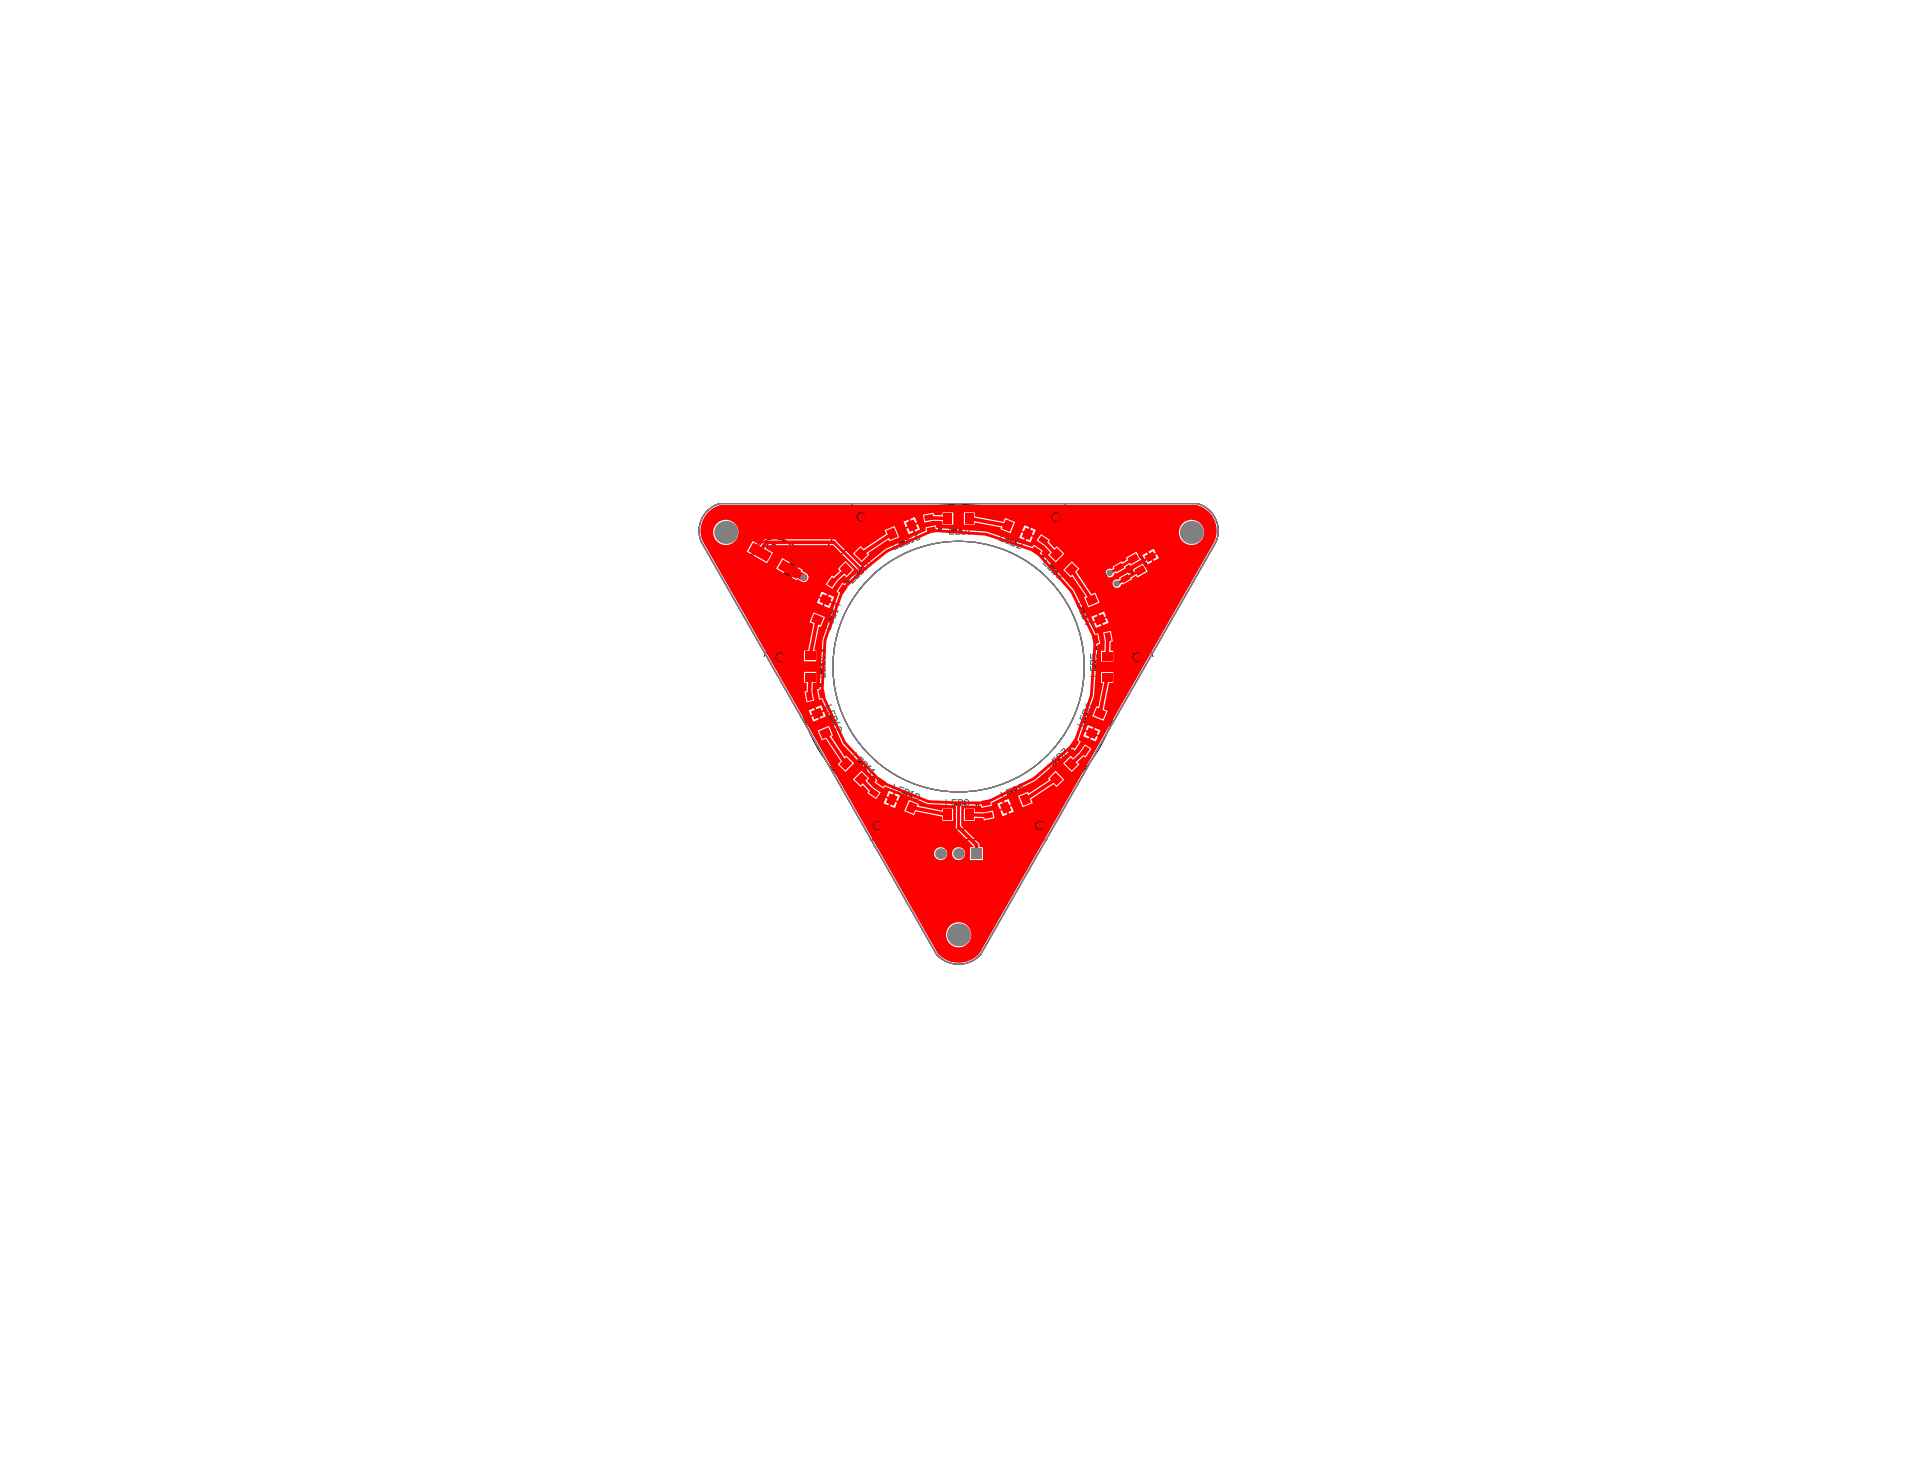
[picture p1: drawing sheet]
<svg xmlns="http://www.w3.org/2000/svg" width="271mm" height="208mm" viewBox="0 0 271 208" stroke-linecap="round" stroke-linejoin="round" font-family="sans-serif">
<g fill="#000">
<path d="M112.3 78.3a3 3 0 0 1-2.2 3.8z"/>
<circle cx="121.5" cy="72.9" r="1.01"/>
<circle cx="149" cy="72.9" r="1.01"/>
<circle cx="110.1" cy="92.7" r="1.01"/>
<circle cx="160.5" cy="92.7" r="1.01"/>
<circle cx="123.8" cy="116.5" r="1.01"/>
<circle cx="146.7" cy="116.5" r="1.01"/>
</g>
<g fill="none" stroke="#808080" stroke-width=".14">
<path d="M99.8 72.1a3.7 3.7 0 0 1 1.8-1h67.3a4 4 0 0 1 2.7 5.4l-33.2 58.1a4.1 4.1 0 0 1-6.3 0l-33.1-58.1a4 4 0 0 1 .8-4.4z"/>
<circle cx="135.3" cy="94.1" r="17.7"/>
</g>
<g fill="none" stroke="#000" stroke-width=".14">
<path d="M107.3 76.2l2.3-.7 4.2 2.4-3.3 5.6-4.2-2.3-.6-2.3zM108.6 76.4h.1M108.6 76.4l-.5 .8h.2l-.3-.1M108.6 76.4l-.2 .1M109 76.8h.2l.2 .1 .1 .2-.3 .5-.2 .1-.2-.2-.1-.2zM109.7 77.3l.2-.1 .3 .2 .1 .2-.4 .4-.1 .1-.3-.1v-.2zM110.4 77.8l-.2 .4 .1 .2 .3 .2 .3-.5M111.1 78.4l.2 .1M111.1 78.4l-.2 .4M111.8 78.3l-.5-.3-.2 .4M112.2 78.3l-2.2 3.8M120.3 71.1l-12.5 21.5"/>
<path d="M121.8 79.9l-.1 .2 .2 .2 .2-.2M127.1 76.4l.1 .3-.2-.1v.2l-.1-.4M127.2 76.3l.1 .3M127.2 76.5l.2-.1v-.2l.1 .4M127.5 76.2l.1 .3h.1M127.6 76.1l-.1 .1M127.8 76.1l.2-.1h-.1l.1 .3M128.3 76.1h-.2M128.3 75.9h-.2l.1 .4 .2-.1M132.3 73.9v.1l.4-.1M132.5 74.5h.2l.1 .2h-.3zM132.6 73.8l.1 .1"/>
<path d="M132.6 74.1l.1 .3-.3-.2v.2M132.7 73.9h.1M134.2 74.6v.3l.2-.1 .1 .1v-.3M134.6 74.6v.3M134.6 74.8h.2M134.8 74.6v.3M135 74.6h.1M135 74.9h.1M135 74.6v.3M135.2 74.6h.3M135.4 74.6v.3M135.6 74.8h.1"/>
<path d="M135.8 74.6h-.2v.3h.2M142.1 75.7l-.1 .3 .1-.1 .1 .2 .1-.3M142.4 75.8l-.1 .3 .1-.1h.2M142.6 76.2l.1 .1M142.6 75.9l-.1 .3M142.7 75.9l.1 .1-.1 .3M143 76l.2 .1h-.1l-.1 .3M143.2 76.3l.1 .1M143.5 76.3l-.2-.1-.1 .3 .2 .1M147 78.4h.1M147 78.4l.4 .1-.1 .1M147.5 77.8l.2 .1v.1l-.3-.1z"/>
<path d="M147.6 78.2l-.1 .2-.1-.4-.2 .2M148.4 79.6l-.3 .2h.2v.2l.2-.3M148.6 79.8l-.2 .2 .1-.1 .1 .2 .2-.1-.3 .2M150.2 71.1l12.5 21.5M160.7 78.3l.3-.1 .1 .1-.2 .2zM160.8 78.2h.1M160.8 78.2l.1 .2M160.9 78.6l.1 .2h.1v-.3l.1 .2M161.1 78.9v.2h.2v-.3l.1 .2M161.2 79.2l.1 .1M161.4 79.5l.1 .1 .1-.1M161.5 79.1h.1"/>
<path d="M161.6 79.1h.1M161.6 79.1l-.4 .2M161.6 79.5h.1M161.6 79.3l.2 .2-.1 .1M161.6 79.5l.1 .1M161.7 79.6h.1M161.7 79.7l.1 .1M161.7 79.7l.1-.1 .1 .2h-.1M161.7 79.7l-.1 .1 .1 .1 .1-.1M115 96.7h.1M115 96.7l.1 .3h.1h-.2M115.3 96.7l.2-.1-.2 .4 .3-.1"/>
<path d="M115.6 96.6h.2v.3l-.1-.1zM115.7 94.9h.4l-.1 .1 .1 .1h-.4M115.7 94.7h.4M115.7 94.5h.4M115.7 93.5v.3h.4v-.3M115.7 93.9v.2M115.7 94.3v.1M115.7 94.3h.4M115.7 94h.4M115.9 93.6v.2M115.9 94.5v.2M116.1 94.3v.1"/>
<path d="M116.9 87.3l.4 .2h-.2l.1 .2-.4-.2M117.1 86.8l.3 .2 .1-.1M117.2 86.8l-.1 .1M117.3 86.5l.3 .2M117.3 86.4l-.1 .2M117.4 87.1l-.4-.1 .2 .1-.1 .2h.2l-.3-.1M117.4 86.1l-.1 .2 .4 .2v-.3M117.5 86.3v.1M118.9 81.9h.1M119.1 81.6h.1M119.1 81.6l-.2 .3M119.1 81.6v.1"/>
<path d="M119.3 81.8l.2 .1-.4 .1 .2 .2M119.6 82l.2 .1-.2 .2-.2-.1zM120.9 80.8l.3 .3h-.2v.2l-.3-.3M121 80.7l.2 .3M121.2 80.5l.1-.1 .2 .3h.1M121.4 80.8l-.2-.2 .1 .1-.2 .2M121.4 80.3l.2-.2-.1 .1 .3 .3M121.9 80.1l-.1 .1M148.6 80.3l.1 .1M148.8 80l.1 .1-.3 .2M149.1 80.2l.1 .2v-.1l-.3 .3M149.2 80.6l.1 .1"/>
<path d="M149.5 80.6l-.2-.1-.2 .2 .1 .2M152.9 86.4v.1M152.9 85.7l-.3 .1 .2 .1-.1 .1 .3-.1M153.1 86l-.3 .1h.1l.1 .2 .2-.1-.4 .1M153.2 86.3v.1l-.3 .1M153.3 86.9v.1M153.3 86.6l.1 .2v-.1l-.4 .1M153.5 87.1l-.1-.2-.3 .1 .1 .2M154.5 94h.3M154.5 94.4h.3l-.1 .1 .1 .1h-.3M154.5 94.3h.3M154.5 93.1v.2h.3v-.2"/>
<path d="M154.5 93.4v.2M154.5 93.8v.1M154.5 93.8h.3M154.5 93.5h.3M154.6 93.2v.1M154.6 94v.3M154.7 91.3h.1M154.7 91.3l.1 .3h-.1M154.8 93.8v.1M154.9 91.3l.2-.1 .1 .1-.2 .3 .2-.1M155.3 91.1l.2 .1v.3l-.2-.1zM159.4 80.5v.1"/>
<path d="M159.5 80.7l.3-.1 .1 .1-.2 .2zM159.6 80.3h.1M159.7 80.3h.1M159.7 80.3l-.3 .2M159.9 81l-.1 .2M160 80.8l-.3 .2h.1l.3 .1M117.3 100.9l-.3 .1 .2 .1-.1 .1 .3-.1M117.5 101.2l-.3 .1h.1l.1 .2 .2-.1-.4 .2M117.6 101.5v.1l-.3 .1v.1M117.7 102.2v.1M117.7 101.8l.1 .2v-.1l-.4 .1M117.9 102.3l-.1-.2-.3 .1 .1 .2"/>
<path d="M121.3 107.2l-.2 .3h.1v.1l.3-.2M121.4 107.6l.2 .2 .1-.2-.2 .3M121.6 107.5l-.3 .2M121.8 107.7l.1 .1-.3 .2M122 107.9l.2 .2M122.1 108l-.3 .2M122.1 108.3l.1 .1M122.4 108.3l-.2-.1-.2 .2 .2 .2M122.8 118.5h25M122.8 110.2h.1M122.8 110.2l.3 .1v.1M123.2 109.6l.3 .1-.1 .1-.2-.1z"/>
<path d="M123.3 110l-.1 .2v-.3l-.2-.1v.2M127.4 111.6l-.1 .3 .1-.1 .1 .2 .1-.4M127.8 111.7l-.2 .3 .1-.2 .2 .1 .1-.1-.2 .3M128.1 111.8l.1 .1-.3 .2 .1 .1M128.3 111.9l.2 .1M128.4 112l-.1 .3M128.6 112.2l.1 .1M128.9 112.1h-.3l-.1 .3 .2 .1M134.7 113.2v.4l.2-.2 .1 .2v-.4M135.1 113.2v.4M135.1 113.4h.2M135.3 113.2v.4"/>
<path d="M135.4 113.2h.1M135.4 113.6h.1M135.5 113.2v.4M135.7 113.2h.2M135.8 113.2v.4M136 113.4h.2M136.3 113.2h-.3v.4h.3M137.7 113.4v.2v-.1l.4-.1M137.9 114.1h.3v.1l-.3 .1zM138 113.4h.1M138.1 113.4h.1M138.1 113.7v.2l-.3-.2v.3"/>
<path d="M142.3 111.9l.2 .3-.2-.1v.2l-.2-.3M142.5 111.8l.1 .3-.1-.1 .2-.1v-.2l.1 .4M142.8 111.7l.1 .3M142.9 111.7h-.1M143 112h-.1M143 111.6l.2-.1h-.1l.2 .4M143.5 111.6h-.1M143.5 111.4l-.2 .1 .2 .3 .2-.1M148.6 107.8l.3 .3h-.2v.1l-.2-.2M148.7 107.7l.2 .3-.1-.1 .2-.2-.1-.1 .2 .2M149 107.5l.2 .2h.1M149.1 107.4l-.2 .1"/>
<path d="M149.3 107.2l.2 .3M149.3 107.1l-.1 .2M149.6 106.9l-.2 .2 .3 .2 .1-.2M149.6 107.1l-.1 .1M151 105.8h.1M151 105.8l-.1 .3-.2-.1M151 105.8h-.1M151.2 106l.2 .1-.4 .1 .2 .1M151.4 106.2l.1-.1 .1 .2-.1 .2-.2-.2zM152.9 101.7l.3 .1-.1 .1v.1l-.3-.1M153.1 101.2l.3 .1M153.1 101.2v.1"/>
<path d="M153.2 101l.1-.2-.1 .1 .3 .1M153.3 101.5l-.3-.1h.2l-.1 .2 .2 .1-.4-.1M153.4 100.4l-.1 .3 .3 .1 .1-.2M153.4 101.3v.1M153.5 100.6v.1"/>
<circle cx="109.3" cy="79.1" r="3.1"/>
<circle cx="135.3" cy="94.1" r="22.9"/>
</g>
<g fill="#000">
<path d="M106.3 77l.5 .3-.3 .6-.5-.3z" fill-rule="evenodd"/>
<path d="M159.7 78.8l.5-.3 .2 .4-.5 .3z" fill-rule="evenodd"/>
<path d="M161.9 78.6l.5-.3 .2 .4-.5 .3z" fill-rule="evenodd"/>
<path d="M112.1 80.3l.5 .3-.3 .7-.5-.3z" fill-rule="evenodd"/>
<path d="M160.6 80.4l.5-.3 .2 .4-.5 .3z" fill-rule="evenodd"/>
</g>
<g fill="none" stroke="#008080" stroke-width=".14">
<path d="M121.6 79.8h.1M121.6 79.8l.6 .6M121.6 79.8v.2M122.5 78.9l-.5 .5 .3 .3 .3-.5h.2l.2 .3v.2l-.2 .2h-.2M125.9 76.7l.4 .8 .5-.2M127.2 76.7l-.3 .1M127.3 76.2l-.6 .2 .4 .8 .5-.2M127.5 76.1l.4-.2 .2 .1 .2 .5v.2l-.4 .2zM128.5 75.7h.1M128.5 75.7l.3 .8 .1-.1-.2 .2M128.5 75.7l-.1 .2M128.7 72.3l.4-.2 .1-.1v-.3l-.2-.1-.4 .1 .1 .8"/>
<path d="M129 72.2l.3 .2M129.1 75.9l.5-.2 .2 .2-.1 .2-.3 .1-.1-.1zM129.5 75.3l-.4 .6M129.6 71.5h.1M129.6 71.5l-.2 .1M129.6 71.5l.1 .8h.2l-.3 .1M134 74.5v.9h.6M134.9 74.9h.3M135.4 74.5h-.5v.9h.5M135.7 74.5h.5l.1 .1v.6l-.1 .2h-.5zM136.6 75.4h.3M136.7 74.5h.1"/>
<path d="M136.7 74.5v.9M136.7 74.5l-.1 .1M141.4 75.4l-.4 .8 .6 .2M142 76.2l.3 .1M142.7 76l-.5-.2-.4 .8 .6 .2M143 76.1l.4 .2v.1l-.2 .6-.2 .1-.4-.2zM143.7 76.6l.2-.1 .3 .1v.3l-.8 .3 .6 .2M147.8 75.1l.3 .2h.2l.2-.3v-.2l-.4-.2-.5 .7M147.8 78.9l-.6 .6 .4 .4M148 75.2l.1 .4M148.1 79.8l.2 .2M148.7 75.2l.2-.1 .3 .2v.2l-.1 .1-.8 .2 .5 .3"/>
<path d="M148.8 79.9l-.4-.4-.6 .6 .4 .4M108.6 83.2v-.2l-.3-.2-.2 .1-.3 .5 .1 .2 .2 .1h.3M109.1 83.3h.1M109.1 83.3l-.4 .7 .1 .1-.3-.1M109.1 83.3h-.2M110.1 83.9l-.5-.3-.2 .3 .3 .1 .2 .2-.2 .3h-.2l-.2-.1-.1-.2M112.1 97.8l.1 .4 .2 .2 .3-.1 .1-.2-.1-.4-.8 .2M112.2 98.1l-.2 .4M112.9 98.6l.1 .5h-.2l-.6-.4h-.2M115.6 92.8h.1M115.6 94.1v.6h.8v-.6M115.6 92.8h.8"/>
<path d="M115.6 92.8l.1 .2M115.7 93.2h.6l.1 .2v.4h-.8v-.4zM115.9 91.7h.1M115.9 91.7l-.3 .1v.3l.1 .1M115.9 91.7l.1 .1M116 81.9l.2-.4v-.2l-.2-.1h-.2l-.3 .4 .7 .4M116 91.8l.1-.1 .3 .1v.3l-.1 .1M116 91.8v.2M116 94.4v.3M116.4 95v.5h-.8M116.4 92.7v.3M116.6 81.6h-.4"/>
<path d="M116.6 80.7v-.2h-.3l-.2 .2v.2l.3 .1M116.6 80.7h.2l.1 .1 .1 .2-.2 .2h-.3l-.1-.2M116.6 80.7l-.2 .3M116.9 87.2l-.2 .5 .8 .3 .2-.5M117.2 87.6l-.1 .3M117.2 86.5l.2-.1 .5 .3 .1 .1-.2 .4-.8-.3zM117.3 99.4l-.8 .4 .2 .5M117.4 88.3l-.2 .5-.9-.3M117.4 86h.1M117.4 86l.8 .3M117.4 86l.1 .2M118.2 85.1l-.2 .5-.2-.5 .8 .3"/>
<path d="M118.2 86.2l-.1 .2M119.7 81.7l.6 .6 .4-.4M120.7 80.7l-.4 .4 .6 .6 .4-.4M120.8 81.2l-.2 .2M120.9 80.5l.3-.3h.2l.4 .4v.2l-.3 .3zM122.3 80.3l-.2 .2M148.4 80.7l.7-.6 .3 .3v.2l-.5 .5h-.2zM149.2 81.3v.2l.2 .2 .3-.1v-.2M149.6 80.8h.2l.2 .3-.1 .3M149.6 81.3l.1 .1M149.7 81.4h.2M149.9 81.4h.1"/>
<path d="M152.7 86.9l.7-.3 .2 .4-.1 .2-.5 .2-.2-.1zM152.7 86l.1 .2M152.8 85l-.8 .3 .2 .6M153.3 99.3l.2 .7M153.3 86.3l-.2-.5-.8 .3 .2 .5M153.6 88.1l-.2-.6 .5 .3-.8 .3M153.6 99.6h.3l.1 .2-.1 .2-.2 .1-.2-.1zM153.9 92.3v.6h.4l-.1-.3 .1-.3h.3l.2 .1v.3l-.2 .2M153.9 93.3l.1-.1h.6l.2 .1v.4h-.9zM153.9 94v.6h.9v-.6M154.3 94.3v.3M154.8 94.9v.5h-.9"/>
<path d="M157.6 88.9l.1 .4 .1 .1 .3-.1 .1-.1v-.5l-.9 .2M157.6 89.7l-.1 .2v.3l.3 .1 .2-.2M157.6 89.1l-.2 .4M158 90v.1M158 90.1l.2 .1M158.2 90.2h.1M158.2 89.6l.1 .1 .1 .3-.2 .2M159.1 83.2l.3-.3 .1-.2-.2-.2-.2-.1-.3 .3 .4 .7M159.3 83l.4 .1M160.2 82.3l-.3 .2-.3-.1 .1-.2 .2-.2 .2 .1 .3 .5-.1 .2-.2 .1h-.2M162.1 81l.2-.2 .2 .1 .3 .5-.1 .2-.2 .1h-.2l-.3-.5zM162.5 81.4l.4 .1"/>
<path d="M162.8 80.5h.1M162.8 80.5l.5 .8 .1-.1-.3 .2M162.8 80.5v.2M117.2 101.4l.8-.4 .1 .4v.2l-.6 .2h-.1zM117.3 100.4l.1 .3M117.9 100.8l-.2-.6-.9 .4 .3 .5M118.2 101.9l.2 .1M118.4 102h.1M118.4 102l-.8 .3v.1l-.1-.2M118.4 102.5l.2 .1 .1 .3v.2h-.2l-.7-.3 .2 .6M120.9 106.2l-.7 .6 .5 .4M121.2 107.1l.2 .2"/>
<path d="M121.5 108l.6-.6 .3 .3v.2l-.4 .4h-.2zM121.8 113l.4 .2h.2l.1-.3v-.2l-.4-.2-.5 .7M121.9 107.2l-.4-.4-.6 .6 .4 .4M122 113.1l.1 .4M122.1 108.6l.2 .2M122.6 109.1l.2 .2M122.6 108.1h.2M122.6 113.3l.4 .3-.1 .3h-.2l-.2-.1v-.2zM122.8 108.1h.1M122.8 108.1l-.6 .6M123.1 108.6h.2M123.3 108.6h.1"/>
<path d="M123.3 108.6l-.6 .6M123.3 113.3h-.7M126.2 110.7l-.3 .8 .5 .2M126.9 111.4l.2 .1M127.6 111.2l-.6-.2-.3 .8 .5 .2M127.8 111.3l.4 .2 .1 .2-.2 .5-.2 .1-.4-.2zM128.8 111.7h.1M128.8 111.7l-.4 .8 .2 .1-.3-.2M128.8 111.7l-.2 .1M129.2 112.1l.2-.1 .3 .1 .1 .2-.2 .5-.3 .1-.2-.1-.1-.2zM133.5 112.8v.9h.6M134.4 113.3h.2"/>
<path d="M135 112.8h-.6v.9h.6M135.2 112.8h.5l.1 .2v.6l-.1 .1h-.5zM136.7 113.3h-.5l-.1-.2 .1-.3h.3l.2 .2v.6l-.2 .1h-.3l-.1-.1M139.1 116.8l.4-.1 .1-.2v-.2l-.2-.1h-.4l.2 .9M139.4 116.7l.3 .3M140.4 116l-.6 .1 .1 .4 .4-.2 .2 .1 .1 .3-.1 .1-.3 .1-.2-.1M141.2 111.8l.4 .8 .5-.2M142.5 111.8l-.3 .1M142.6 111.2l-.5 .3 .3 .8 .5-.2M142.8 111.1l.4-.1 .2 .1 .2 .5v.2l-.4 .1zM144.2 111v-.3l-.2-.1-.2 .2-.1 .1 .2 .2M144.2 111l.2 .2v.3l-.3 .1-.2-.1v-.4"/>
<path d="M144.2 111l-.3 .1M147.9 107.8l.6 .6 .4-.4M148.9 106.8l-.4 .4 .6 .6 .4-.4M149 107.3l-.2 .2M149.1 106.6l.3-.3h.2l.4 .4v.2l-.3 .3zM149.7 106l.4-.4 .1 .1v.8l.1 .1M152.6 100.9l-.2 .5 .8 .3 .2-.5M152.9 100.2l.2-.1 .5 .3 .1 .2-.2 .4-.8-.4zM152.9 101.3l-.1 .3M153.1 102l-.2 .5-.8-.3M153.3 104.8l.3 .2h.2l.2-.3-.1-.2-.3-.2-.5 .7M153.5 105l.1 .3"/>
<path d="M154.5 105.5l-.5-.3 .7-.2-.5 .7"/>
</g>
<g fill="none" stroke="#800080" stroke-width=".14">
<path d="M171.6 76.5l-33.2 58.1M171.6 76.5a4 4 0 0 0-2.7-5.5l-67.3 .1a4 4 0 0 0-2.6 5.4l33.1 58.1M132.1 134.6a4.2 4.2 0 0 0 6.3 0"/>
<circle cx="135.3" cy="94.1" r="17.7"/>
</g>
<path d="M100 72.2a3.9 3.9 0 0 1 1.7-.9h67.2a3.8 3.8 0 0 1 2.5 5.1l-33.2 58.1a3.9 3.9 0 0 1-5.9 0l-33.1-58.1a3.7 3.7 0 0 1 .8-4.2zM130.2 72.6l.2 1.1 1.3-.2h1.3v.5h1.5v-1.7h-1.5l-.1 .4h-1.1l-.1-.3zM148.3 72.9a.7 .7 0 0 0 1.4 0 .7 .7 0 0 0-1.4 0zM120.9 72.9a.67 .67 0 0 0 1.3 0 .67 .67 0 0 0-1.3 0zM128.4 73.2l.3 .8 .7-.3-.3-.7zM127.5 73.6l.3 .8 .7-.3-.3-.8zM128.8 74.2l.3 .8 .7-.3-.3-.8zM144.6 74.1l-.4 .8 .7 .3 .3-.8zM136 72.3v1.7h1.5l.1-.3 3.6 .7v.3l1.4 .6 .6-1.6-1.4-.6-.2 .5-4.1-.7v-.6zM127.9 74.6l.3 .8 .7-.3-.3-.8zM145.5 74.5l-.4 .8 .7 .2 .4-.7zM144.2 75.1l-.4 .8 .7 .3 .3-.8zM120.4 78.1l1.2 1.2 1.1-1-.2-.2 .1-.1 2.7-1.8 .2 .2 1.4-.6-.7-1.6-1.4 .6 .3 .5-3.2 2.2-.5-.4zM145.1 75.5l-.4 .8 .7 .3 .3-.8zM166.4 75.1a1.78 1.78 0 0 0 3.5 0 1.78 1.78 0 0 0-3.5 0zM100.6 75.1a1.8 1.8 0 0 0 3.6 0 1.8 1.8 0 0 0-3.6 0zM162.1 77.8l.3 .6 .7-.4-.3-.6zM161.1 78.4l.3 .5 .8-.4-.4-.5zM162.5 78.6l.3 .6 .8-.4-.4-.6zM156.2 80.4a.61 .61 0 0 0 .1 1 .61 .61 0 0 0 .9-.5l.2-.1 .1 .2 1.3-.8v-.2l.5-.3 .2 .1 1.5-.8-.6-1.2-1.5 .9 .1 .3-.5 .3-.2-.1-1.3 .8 .1 .2zM146.9 75.4l-.6 .9 1 .7 .9 1-.3 .3 1.1 1.1 1.2-1.3-1.1-1-.4 .2-.7-.8 .2-.3zM161.6 79.2l.3 .5 .7-.4-.3-.6zM106.2 76.3l-.8 1.5 2.8 1.7 .9-1.5-1-.6v-.1l.2-.4h9.3l3.5 3.6v.1l-1.9 1.8-.3-.2-.9 1.3 .3 .2-2.2 6.6-.4 6.9-.4 .1 .3 1.5 .4-.1 2.9 6.3 4.7 5.1-.2 .3 1.3 .9 .2-.3 6 2.4 4 .3v3.2l2.5 2.5v.1h-.5v1.9h1.8v-1.9h-.5v-.4l-.1-.1-2.5-2.5v-2.8h2.8l.1 .3 1.5-.3-.1-.4 6.2-3.2 5.2-4.4 .4 .2 .8-1.3-.3-.2 2.2-6.2 .5-7.3h.4l-.3-1.5h-.4l-3.1-6.2-4.6-5.2 .2-.3-1.2-.8-.2 .3-6.5-2.2-7.1-.5v-.4l-1.5 .3 .1 .5-5.7 2.5-3.3 2.7-3.7-3.9-.3-.1h-9.6l-.3 .1-.5 .8zM157.2 81.9a.62 .62 0 0 0 .1 1 .62 .62 0 0 0 .9-.4l.1-.1 .1 .1 1.4-.8v-.1l.5-.4 .2 .3 1.5-.9-.7-1.1-1.5 .9 .1 .2-.6 .4-.1-.2-1.3 .7 .1 .2-.2 .1-.2-.1zM119.3 79.2l-1.1 1.1 .3 .3-.9 .8-.2-.2-.9 1.3 1 .6 .7-1.1 .9-.8 .4 .3 1-1.1zM110.4 78.8l-.9 1.4 2.9 1.7 .1-.2a1.24 1.24 0 0 0 1.1 .4 .65 .65 0 0 0 .5-.5 .65 .65 0 0 0-.3-.7l-.6-.3v-.2zM115.9 83.5l-.3 .7 .8 .3 .3-.7zM116.9 83.9l-.3 .7 .8 .3 .3-.7zM115.6 84.4l-.3 .7 .7 .3 .3-.7zM150 80.4l1.1 1.1 .3-.1 1.8 2.7-.2 .2 .6 1.4 1.6-.7-.6-1.4-.6 .3-2.1-3.2 .4-.4-1-1.1zM116.5 84.8l-.2 .7 .7 .3 .3-.7zM155 86.6l.3 .7 .8-.3-.3-.7zM154 87l.3 .7 .8-.3-.3-.7zM155.4 87.5l.3 .7 .8-.3-.3-.7zM114.8 86.4l-.6 1.4 .6 .2-.8 3.8h-.6v1.5h1.8v-1.5l-.3-.1 .7-3.3 .2 .1 .6-1.4zM154.4 87.9l.3 .7 .7-.3-.2-.7zM155.7 89.2l.2 1.3-.1 1.3h-.4v1.5h1.7v-1.5h-.3l-.1-.1v-1.1l.3-.1-.2-1.5zM159.8 92.7a.67 .67 0 0 0 1.3 0 .67 .67 0 0 0-1.3 0zM109.4 92.7a.7 .7 0 0 0 1.4 0 .7 .7 0 0 0-1.4 0zM113.4 94.8v1.5l.5 .1-.1 1.1-.3 .1 .3 1.5 1.1-.2-.3-1.3 .1-1.3h.5v-1.5zM155.4 94.8v1.6l.2 .1-.6 3.2h-.1h-.2l-.6 1.4 1.6 .6 .6-1.4-.5-.2 .7-3.7h.6v-1.6zM115.1 99.8l.3 .7 .8-.3-.3-.7zM114.1 100.2l.3 .7 .7-.3-.2-.7zM115.5 100.7l.3 .7 .7-.3-.2-.7zM114.5 101.2l.3 .6 .7-.3-.3-.7zM153.5 102.3l-.3 .7 .8 .3 .3-.7zM154.5 102.7l-.3 .7 .8 .3 .3-.6zM153.1 103.2l-.3 .7 .8 .3 .3-.7zM154.1 103.6l-.3 .7 .8 .3 .3-.6zM151.1 106.6l-1.1 1.1 1.2 1.2 1.1-1-.2-.3v-.1l.8-.8 .3 .2 .8-1.2-.9-.7-.7 1.1-1 .9zM115.4 103.1l.6 1.4 .5-.3 2.1 3.2-.4 .5 1.1 1 1.2-1.2-1.1-1.1-.2 .1-1.8-2.7v-.1l.2-.1-.6-1.4zM143.6 112.3l.7 1.6 1.4-.6-.2-.5 3.2-2.2 .4 .5 1.1-1.1-1.3-1.2-1 1.1 .1 .1v.1l-2.8 1.8h-.1v-.2zM125.4 111.6l-.3 .8 .7 .2 .3-.7zM120.3 110l1.1 1 .4-.2 .8 .9-.2 .2 1.2 .9 .7-1-1.1-.7-.9-.9 .4-.4-1.1-1zM126.3 112l-.3 .7 .7 .3 .3-.8zM125 112.6l-.3 .8 .7 .3 .3-.8zM141.6 113l.4 .8 .7-.3-.4-.8zM125.9 113l-.3 .8 .7 .2 .3-.8zM140.7 113.4l.4 .8 .6-.3-.3-.8zM142.1 114l.3 .8 .7-.3-.4-.7zM141.2 114.4l.3 .8 .7-.3-.4-.8zM136 114.1v1.7h1.5l.1-.4h1.2v.4l1.5-.3-.2-1.1-1.2 .2h-1.4v-.5zM128.3 112.9l-.7 1.6 1.4 .5 .2-.5 3.8 .7v.6h1.5v-1.7h-1.5l-.1 .3-3.2-.7v-.3zM146.1 116.5a.66 .66 0 0 0 1.3 0 .66 .66 0 0 0-1.3 0zM123.2 116.5a.67 .67 0 0 0 1.3 0 .67 .67 0 0 0-1.3 0zM134.4 120.5a.92 .92 0 0 0 1.8 0 .92 .92 0 0 0-1.8 0zM131.8 120.5a.92 .92 0 0 0 1.8 0 .92 .92 0 0 0-1.8 0zM133.5 131.9a1.8 1.8 0 0 0 3.6 0 1.8 1.8 0 0 0-3.6 0z" fill="#f00"/>
<circle cx="135.3" cy="94.1" r="17.7" fill="none" stroke="#808080" stroke-width=".14"/>
<path d="M131.4 74.8l.1 .1M131.5 74.9h.1M121.8 80.5l-.1 .1" fill="none" stroke="#f00" stroke-width=".3"/>
<circle cx="131.4" cy="74.9" r=".15" fill="#f00"/>
<path d="M131.4 74.8v.1" fill="none" stroke="#f00" stroke-width=".3"/>
<path d="M117.7 76.5l4 4.1-2.9 2.6M131.4 74.8l7.7 .6 7.1 2.4 5 5.7 3.4 6.7-.6 8-2.4 6.8-5.7 4.9-6.8 3.4h-3.7M131.5 74.9l-6.3 2.9-3.4 2.7M159.9 78.9l-3.3 2M118.9 83.2l-2.5 7.1-.4 7.6 3.2 6.9 5.2 5.6 6.6 2.7 4.4 .2M160.9 80.5l-3.3 1.9M135.4 113.3h-.1v3.4" fill="none" stroke="#f00" stroke-width=".41"/>
<g fill="none" stroke="#f00" stroke-width=".51">
<path d="M117.7 76.5h-9.6l-.9 1.4M125.9 75.3l-4.4 2.9M131.1 73.1l2.7 .1M136.8 73.2l5.4 1M147.2 76.3l1.8 1.9M114.3 95.6l-.1 2.6M115.3 87.5l-1 5.1M119.4 80.3l-2 1.9M151.2 80.3l2.9 4.4M156.2 95.6l-1 5.1M156.3 89.9l-.1 2.7M116.5 103.5l2.9 4.3"/>
<path d="M121.5 109.9l1.8 2M128.6 114l5.2 1M135.3 116.7l2.5 2.5v1.3M136.8 115l2.6 .1M149 109.9l-4.3 2.9M153.1 106l-1.9 1.8"/>
</g>
<path d="M111.4 80.3l2 1.2" fill="none" stroke="#f00" stroke-width="1"/>
<g fill="#808080">
<circle cx="113.4" cy="81.5" r=".44"/>
<circle cx="157.6" cy="82.4" r=".44"/>
<circle cx="156.6" cy="80.9" r=".44"/>
<circle cx="132.7" cy="120.5" r=".76"/>
<circle cx="135.3" cy="120.5" r=".76"/>
<circle cx="102.4" cy="75.1" r="1.62"/>
<circle cx="135.3" cy="131.9" r="1.62"/>
<circle cx="168.1" cy="75.1" r="1.62"/>
</g>
<path d="M137 119.7h1.6v1.5h-1.6z" fill-rule="evenodd" fill="#808080"/>
<g fill="#f00">
<path d="M117.4 81.4l.7 .5-.7 1-.7-.5z" fill-rule="evenodd"/>
<path d="M157.2 80l1-.6 .4 .7-1 .6z" fill-rule="evenodd"/>
<path d="M121 73l.5-.5 .5 .5-.5 .5z" fill-rule="evenodd"/>
<path d="M123.1 111.2l1 .7-.5 .7-1-.7z" fill-rule="evenodd"/>
<path d="M130.7 74.5l1.3-.2 .1 .8-1.2 .2z" fill-rule="evenodd"/>
<path d="M133.1 114.3h1.2v1.4h-1.2z" fill-rule="evenodd"/>
<path d="M133.2 72.5h1.2v1.4h-1.2z" fill-rule="evenodd"/>
<path d="M138.8 114.8l1.2-.2 .2 .7-1.3 .3z" fill-rule="evenodd"/>
<path d="M151.6 104.2l.7 .5-.7 1-.6-.5z" fill-rule="evenodd"/>
<path d="M113.7 97.7l.8-.1 .2 1.2-.8 .1z" fill-rule="evenodd"/>
<path d="M124.1 109.7l1 .7-.5 .7-1-.7z" fill-rule="evenodd"/>
<path d="M146.2 116.5l.5-.5 .5 .5-.5 .5z" fill-rule="evenodd"/>
<path d="M145.9 77.1l1 .6-.4 .7-1-.7z" fill-rule="evenodd"/>
<path d="M154.1 89.7l.8-.2 .2 1.2-.8 .2z" fill-rule="evenodd"/>
<path d="M155.8 89.3l.8-.1 .3 1.2-.8 .2z" fill-rule="evenodd"/>
<path d="M113.6 95h1.4v1.2h-1.4z" fill-rule="evenodd"/>
<path d="M113.6 92h1.4v1.2h-1.4z" fill-rule="evenodd"/>
<path d="M109.6 92.7l.5-.5 .5 .5-.5 .5z" fill-rule="evenodd"/>
<path d="M110.5 79l2.6 1.5-.7 1.2-2.7-1.5z" fill-rule="evenodd"/>
<path d="M115.6 103.2l1.3-.6 .5 1.1-1.4 .6z" fill-rule="evenodd"/>
<path d="M118.4 107.9l1-1.1 .9 .9-1 1z" fill-rule="evenodd"/>
<path d="M115.5 97.4l.8-.2 .2 1.2-.8 .2z" fill-rule="evenodd"/>
<path d="M118.9 82.4l.7 .5-.7 1-.7-.5z" fill-rule="evenodd"/>
<path d="M118.4 80.2l.9-.8 1 1-.8 .9z" fill-rule="evenodd"/>
<path d="M116.1 83.8l1.3 .6-.5 1.1-1.3-.6z" fill-rule="evenodd"/>
<path d="M125.6 111.9l1.1 .5-.6 1.3-1.1-.5z" fill-rule="evenodd"/>
<path d="M128.4 113.1l1.1 .4-.6 1.3-1.1-.4z" fill-rule="evenodd"/>
<path d="M127.8 73.7l1.1-.4 .6 1.3-1.1 .5z" fill-rule="evenodd"/>
<path d="M125 74.9l1.2-.5 .5 1.3-1.1 .5z" fill-rule="evenodd"/>
<path d="M136.2 114.3h1.2v1.4h-1.2z" fill-rule="evenodd"/>
<path d="M136.2 72.5h1.2v1.4h-1.2z" fill-rule="evenodd"/>
<path d="M141.1 113.5l1.1-.4 .5 1.3-1.1 .4z" fill-rule="evenodd"/>
<path d="M143.9 112.4l1.1-.5 .5 1.3-1.1 .5z" fill-rule="evenodd"/>
<path d="M144.7 74.5l1.1 .4-.5 1.3-1.1-.4z" fill-rule="evenodd"/>
<path d="M141.9 73.3l1.1 .4-.5 1.4-1.1-.5z" fill-rule="evenodd"/>
<path d="M153.1 105.2l.7 .5-.7 1-.7-.5z" fill-rule="evenodd"/>
<path d="M150.2 107.7l.9-.8 1 1-.9 .8z" fill-rule="evenodd"/>
<path d="M153.6 102.6l1.4 .6-.5 1.1-1.3-.6z" fill-rule="evenodd"/>
<path d="M153.2 84.4l1.3-.6 .5 1.1-1.4 .6z" fill-rule="evenodd"/>
<path d="M150.2 80.4l1.1-1 .8 .9-1 1z" fill-rule="evenodd"/>
<path d="M148.5 73l.5-.5 .5 .5-.5 .5z" fill-rule="evenodd"/>
<path d="M160 92.7l.5-.5 .5 .5-.5 .5z" fill-rule="evenodd"/>
<path d="M158.1 81.6l1-.6 .4 .7-1 .6z" fill-rule="evenodd"/>
<path d="M160 80.4l1.2-.7 .6 .9-1.3 .7z" fill-rule="evenodd"/>
<path d="M120.6 110l1-1 .9 .8-1.1 1z" fill-rule="evenodd"/>
<path d="M120.6 78.1l.8-.8 1.1 1-.9 .8z" fill-rule="evenodd"/>
<path d="M148.1 109.9l.8-.9 1.1 1-.9 .9z" fill-rule="evenodd"/>
<path d="M148.1 78.3l1-1 .9 .8-1 1.1z" fill-rule="evenodd"/>
<path d="M159.1 78.8l1.2-.7 .5 .8-1.2 .7z" fill-rule="evenodd"/>
<path d="M161.5 78.5l1.2-.7 .5 .8-1.2 .8z" fill-rule="evenodd"/>
<path d="M123.3 116.5l.5-.5 .5 .5-.5 .5z" fill-rule="evenodd"/>
<path d="M138.5 113l1.2-.2 .1 .8-1.2 .2z" fill-rule="evenodd"/>
<path d="M114.4 100.4l1.4-.6 .4 1.2-1.3 .5z" fill-rule="evenodd"/>
<path d="M114.9 86.6l1.3 .5-.4 1.2-1.4-.6z" fill-rule="evenodd"/>
<path d="M130.4 72.8l1.2-.3 .2 .8-1.3 .2z" fill-rule="evenodd"/>
<path d="M154.8 99.8l1.3 .6-.5 1.1-1.3-.5z" fill-rule="evenodd"/>
<path d="M155.5 95h1.4v1.2h-1.4z" fill-rule="evenodd"/>
<path d="M155.5 92h1.4v1.2h-1.4z" fill-rule="evenodd"/>
<path d="M154.3 87.2l1.3-.6 .5 1.1-1.3 .6z" fill-rule="evenodd"/>
<path d="M146.9 75.6l1.1 .6-.5 .7-1-.7z" fill-rule="evenodd"/>
<path d="M106.3 76.6l2.6 1.5-.7 1.2-2.6-1.5z" fill-rule="evenodd"/>
</g>
<g fill="#f00">
<circle cx="121.5" cy="73" r=".51"/>
<circle cx="146.7" cy="116.5" r=".51"/>
<circle cx="110.1" cy="92.7" r=".51"/>
<circle cx="149" cy="73" r=".51"/>
<circle cx="160.5" cy="92.7" r=".51"/>
<circle cx="123.8" cy="116.5" r=".51"/>
</g>
<g fill="none" stroke="#808080" stroke-width=".14">
<path d="M99.8 72.1a3.7 3.7 0 0 1 1.8-1h67.3a4 4 0 0 1 2.7 5.4l-33.2 58.1a4.1 4.1 0 0 1-6.3 0l-33.1-58.1a4 4 0 0 1 .8-4.4z"/>
<circle cx="135.3" cy="94.1" r="17.7"/>
</g>
</svg>
